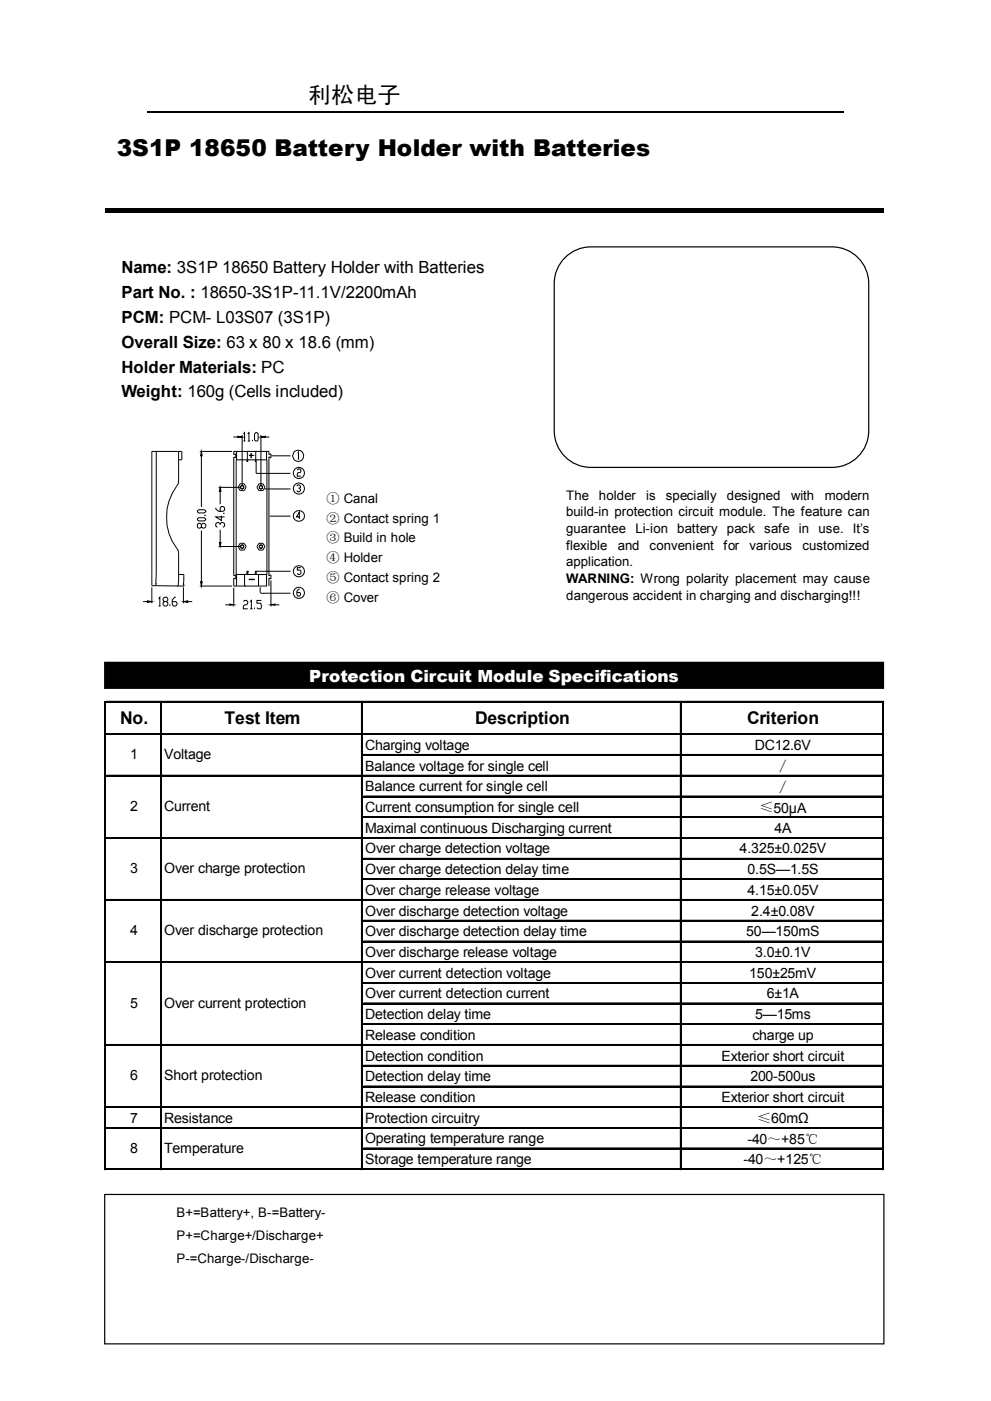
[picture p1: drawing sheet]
<svg xmlns="http://www.w3.org/2000/svg" width="210mm" height="297mm" viewBox="0 0 210 297" stroke-linecap="round" stroke-linejoin="round" font-family="sans-serif">
<defs><g id="words">
<g font-size="4.9">
<text x="65.3" y="21.8">利松电子</text>
<text x="24.7" y="33">3S1P 18650 Battery Holder with Batteries</text>
</g>
<g font-size="3.7">
<text x="25.5" y="153.5">No.</text>
<text x="47.6" y="153.5">Test Item</text>
<text x="100.7" y="153.5">Description</text>
<text x="158.3" y="153.5">Criterion</text>
</g>
<g font-size="3.6">
<text x="25.7" y="57.8">Name: 3S1P 18650 Battery Holder with Batteries</text>
<text x="25.7" y="63.1">Part No. : 18650-3S1P-11.1V/2200mAh</text>
<text x="25.7" y="68.4">PCM: PCM- L03S07 (3S1P)</text>
<text x="25.7" y="73.7">Overall Size: 63 x 80 x 18.6 (mm)</text>
<text x="25.7" y="79">Holder Materials: PC</text>
<text x="25.7" y="84.2">Weight: 160g (Cells included)</text>
</g>
<text font-size="3.6" fill="#fff" x="65.5" y="144.5">Protection Circuit Module Specifications</text>
<g font-size="3">
<text x="27.6" y="160.9">1</text>
<text x="34.8" y="160.9">Voltage</text>
<text x="77.4" y="158.9">Charging voltage</text>
<text x="159.9" y="158.9">DC12.6V</text>
<text x="77.4" y="163.3">Balance voltage for single cell</text>
<text x="77.4" y="167.7">Balance current for single cell</text>
<text x="164.4" y="163.5">∕</text>
<text x="164.4" y="167.9">∕</text>
<text x="27.6" y="171.9">2</text>
<text x="34.8" y="171.9">Current</text>
<text x="77.4" y="172.1">Current consumption for single cell</text>
<text x="161" y="172.1">≤50μA</text>
<text x="77.4" y="176.4">Maximal continuous Discharging current</text>
<text x="164.1" y="176.4">4A</text>
<text x="27.6" y="185.1">3</text>
<text x="34.8" y="185.1">Over charge protection</text>
<text x="77.4" y="180.8">Over charge detection voltage</text>
<text x="77.4" y="185.2">Over charge detection delay time</text>
<text x="156.7" y="180.8">4.325±0.025V</text>
<text x="158.4" y="185.2">0.5S—1.5S</text>
<text x="77.4" y="189.7">Over charge release voltage</text>
<text x="158.4" y="189.7">4.15±0.05V</text>
<text x="77.4" y="194.1">Over discharge detection voltage</text>
<text x="159.2" y="194.1">2.4±0.08V</text>
<text x="27.6" y="198.2">4</text>
<text x="34.8" y="198.2">Over discharge protection</text>
<text x="77.4" y="198.5">Over discharge detection delay time</text>
<text x="77.4" y="202.8">Over discharge release voltage</text>
<text x="158.1" y="198.5">50—150mS</text>
<text x="160" y="202.8">3.0±0.1V</text>
<text x="77.4" y="207.2">Over current detection voltage</text>
<text x="158.7" y="207.2">150±25mV</text>
<text x="27.6" y="213.6">5</text>
<text x="34.8" y="213.6">Over current protection</text>
<text x="77.4" y="211.6">Over current detection current</text>
<text x="77.4" y="216">Detection delay time</text>
<text x="160" y="216">5—15ms</text>
<text x="162.5" y="211.6">6±1A</text>
<text x="77.4" y="220.4">Release condition</text>
<text x="159.4" y="220.4">charge up</text>
<text x="77.4" y="224.8">Detection condition</text>
<text x="152.9" y="224.8">Exterior short circuit</text>
<text x="27.6" y="228.9">6</text>
<text x="34.8" y="228.9">Short protection</text>
<text x="77.4" y="229.2">Detection delay time</text>
<text x="77.4" y="233.5">Release condition</text>
<text x="152.9" y="233.5">Exterior short circuit</text>
<text x="159" y="229.2">200-500us</text>
<text x="27.6" y="237.9">7</text>
<text x="34.8" y="237.9">Resistance</text>
<text x="77.4" y="237.9">Protection circuitry</text>
<text x="160.4" y="238">≤60mΩ</text>
<text x="27.6" y="244.3">8</text>
<text x="34.8" y="244.3">Temperature</text>
<text x="77.4" y="242.3">Operating temperature range</text>
<text x="158.4" y="242.5">-40～+85℃</text>
<text x="77.4" y="246.7">Storage temperature range</text>
<text x="157.6" y="246.8">-40～+125℃</text>
</g>
<g font-size="2.8">
<text x="69.2" y="106.5">① Canal</text>
<text x="120" y="105.9">The</text>
<text x="126.9" y="105.9">holder</text>
<text x="136.9" y="105.9">is</text>
<text x="141.1" y="105.9">specially</text>
<text x="154" y="105.9">designed</text>
<text x="167.6" y="105.9">with</text>
<text x="174.8" y="105.9">modern</text>
<text x="69.2" y="110.7">② Contact spring 1</text>
<text x="120" y="109.4">build-in protection circuit module. The feature can</text>
<text x="120" y="112.9">guarantee</text>
<text x="134.6" y="112.9">Li-ion</text>
<text x="143.5" y="112.9">battery pack safe in</text>
<text x="173.4" y="112.9">use. It’s</text>
<text x="69.2" y="115">③ Build in hole</text>
<text x="69.2" y="119.2">④ Holder</text>
<text x="120" y="116.5">flexible</text>
<text x="120" y="120">application.</text>
<text x="130.9" y="116.5">and</text>
<text x="137.6" y="116.5">convenient</text>
<text x="153.3" y="116.5">for</text>
<text x="158.8" y="116.5">various</text>
<text x="170" y="116.5">customized</text>
<text x="69.2" y="123.4">⑤ Contact spring 2</text>
<text x="120" y="123.5">WARNING: Wrong polarity placement may cause</text>
<text x="69.2" y="127.7">⑥ Cover</text>
<text x="120" y="127.1">dangerous accident in charging and discharging!!!</text>
<text x="37.4" y="257.9">B+=Battery+, B-=Battery-</text>
<text x="37.4" y="262.8">P+=Charge+/Discharge+</text>
<text x="37.4" y="267.7">P-=Charge-/Discharge-</text>
</g>
</g></defs>
<path d="M31.2 23.7h147.6" fill="none" stroke="#000" stroke-width=".25"/>
<path d="M119.7 54.6a7.8 7.8 0 0 1 5.5-2.3h51.1a7.8 7.8 0 0 1 7.8 7.8v31.2a7.8 7.8 0 0 1-7.8 7.8h-51.1a7.8 7.8 0 0 1-7.8-7.8v-31.2a7.8 7.8 0 0 1 2.3-5.5z" fill-rule="evenodd" fill="#fff"/>
<path d="M119.7 54.6a7.8 7.8 0 0 1 5.5-2.3h51.1a7.8 7.8 0 0 1 7.8 7.8v31.2a7.8 7.8 0 0 1-7.8 7.8h-51.1a7.8 7.8 0 0 1-7.8-7.8v-31.2a7.8 7.8 0 0 1 2.3-5.5zM22.2 140.4h165v5.5h-165zM22.2 253.2h165.1v31.6h-165.1z" fill="none" stroke="#000" stroke-width=".25"/>
<path d="M22.2 44h165v1h-165zM22.2 140.4h165v5.5h-165z" fill="#000"/>
<g fill="none" stroke="#000" stroke-width=".21">
<path d="M33.1 95.7l-.1 28M37.8 95.7v6.8a11.4 11.4 0 0 0 0 14.2v6.2v1.2l-.2 .1M37.8 97.5h.7v-1.8h-6.3v28.4l6.7 .1v-.2M42.3 95.7h6.9M42.7 95.7l.1 .9h-.3zM42.7 96.6v10.8M49.4 92.6h1M50 97.5h6.6v24.3h-6.6zM50.1 95.7v1.8M50.4 92.5l.9 .1-.9 .1zM51.3 92.2v10.7M51.6 91.9l.2-.2v1.8"/>
<path d="M51.6 93.5h.4M52.3 97.5v.3h.2v-.3M52.4 95.7v1.8M52.5 91.9l.2-.2v1.8M52.5 93.5h.5M52.7 96.5h.1M52.7 96.5h1M53.2 96.1l.1 .9zM53.5 93.2v.3M53.7 96.5h.1M53.9 91.9l.3-.2h.2l.3 .2v1.3l-.3 .3h-.2l-.3-.3zM54.1 97.5v.3h.2v-.3"/>
<path d="M54.2 95.7v1.8M54.3 97.8v2.5h7.3M55.3 92.6l.9-.1v.2zM55.3 92.2v10.7M56.2 92.6h.9M56.5 95.7v1.8M57 96.9l.4 .1v-.8l-.4 .2v-.7h-7.5v.7l.5-.2v.8l-.5-.1v25.1l.5-.2v.9l-.5-.2v1.7h7.1M57 96.8v25.3M57.5 96.6h4.1M63 99.7l.2-.3h.4l.2 .3-.2 .5h-.4l-.2 .2v.5h.8M63.1 96.1l.1-.3v1.5M63.1 97.3h.3"/>
<path d="M41.8 110l.3-.3h1.2l.3 .5-.3 .2h-1.2zM41.8 108.3l.3-.3h1.2l.3 .5-.3 .2h-1.2zM42.7 111.2l.3-.3 .6 .3v.5l-.3 .2-.6-.2v-.5l-.3-.3h-.3l-.3 .3v.5l.3 .2h.3l.3-.2M42.7 112.4v10.9M43.3 109.2h.3M45.7 107.6v.3l.6 .5h.9l.4-.3v-.5l-.4-.2h-.3l-.2 .2v.8M46.3 115.8h4.7M46.3 103.3h4.7M46.5 115h.3l-.1 .8zM46.7 103.3l.1 .8h-.3zM46.7 111.3v-.3l-.4-.3-.6 .3v.5l.4 .3M46.7 111l.2-.3h.3l.4 .3v.5l-.4 .3"/>
<path d="M46.7 104.1v2.7M46.7 112.3v2.7M46.9 109.3v1l-1.2-.7h1.9M47.2 108.8h.4M50.9 102.5h.8l.5 .8-.5 .7h-.8l-.4-.7zM50.9 115.1h.8l.5 .7-.5 .8h-.8l-.4-.8zM51.1 103l.2-.1 .3 .1v.5h-.5zM51.1 115.6h.5v.5l-.3 .1-.2-.1zM54.9 102.5h.8l.4 .8-.4 .7h-.8l-.5-.7zM54.9 115.1h.8l.4 .7-.4 .8h-.8l-.5-.8zM55 103l.3-.1 .2 .1v.5h-.5zM55 115.6h.5v.5l-.2 .1-.3-.1z"/>
<path d="M56 103.6h5.6M57.1 109.4h4.5M62.9 103l.2-.2h.3l.3 .2v.3l-.5 .2M63.4 103.5l.3 .2v.3l-.3 .2h-.3l-.2-.2M63.6 109.6h-.8l.6-1.1v1.5M30.3 127.5h.9M31.2 127.3l1 .2-1 .2zM32.2 124.5v3.3M33 123.7h.1M33 123.7v.4M33.6 126.9l.3-.3v1.8M33.6 128.4h.4"/>
<path d="M34.8 127.5l-.3-.3 .3-.6h.5l.3 .3-.3 .6h-.5l-.3 .3v.3l.3 .3h.5l.3-.3v-.3l-.3-.3M36 128.1v.3M37.3 126.6h-.3l-.5 .6v.9l.2 .3h.6l.2-.3v-.3l-.2-.3h-.8M37.8 121.8h1.1v2.2M38.9 127.5l.9-.2v.4zM38.9 124h.1M38.9 122.7h.1M38.9 124.5v3.3M39.8 127.5h.9M42.3 124.2h6.9M42.5 123.3h.3l-.1 .9zM47.8 128.2h.9"/>
<path d="M48.7 128l.8 .2-.8 .1zM49.5 124.5v4M50.1 121.8v2.4M51.6 127.5l.2-.2h.4l.3 .2v.3l-.3 .4h-.4l-.2 .2v.6h.9M51.8 124.2h.1M51.8 121.8v2.4M52.5 121.2h.1M52.5 121.2l-.2-.1v.7M52.5 121.2v.6M52.7 122.8l1.2 .1zM53 127.5l.3-.2v1.7M53 129h.5"/>
<path d="M53.9 128.8v.2M54.1 121.8v-.7h.2v.7M54.3 121.1h7.3M54.8 121.8v2.4M55.1 124.5v1.1l.2 .1h6.3M55.4 127.3h-1v.5h.8l.2 .4v.6l-.2 .2h-.5l-.3-.2M56.5 121.8v2.4M57 122l.4-.2v.9l-.4-.2v1.7M57.4 128.2l.9-.2v.3zM57.4 123v5.5M58.3 128.2h.9M63.5 124.9h-.3l-.3 .4v.8l.2 .2h.4l.2-.2-.2-.5h-.6"/>
<path d="M63.8 120.3h-.8v.5h.5l.3 .2v.5l-.3 .3h-.3l-.2-.3M22.2 148.6v99.4M22.6 148.6h164.7M22.6 155.5h164.7M34.1 149v99M76.6 149v99M77 159.9h110.3M144.1 149v99M187 149v99M22.6 164.3h164.7M22.6 177.5h164.7M77 168.7h110.3"/>
<path d="M77 173.1h110.3M22.6 190.6h164.7M77 181.9h110.3M77 186.2h110.3M77 195h110.3M77 199.4h110.3M22.6 203.8h164.7M77 208.2h110.3M77 212.6h110.3M77 217h110.3M22.6 221.4h164.7M22.6 234.6h164.7"/>
<path d="M22.6 239h164.7M77 225.8h110.3M77 230.2h110.3M22.6 247.7h164.7M77 243.3h110.3"/>
<circle cx="63.2" cy="96.6" r="1.19"/>
<circle cx="63.3" cy="103.6" r="1.19"/>
<circle cx="63.3" cy="100.3" r="1.19"/>
<circle cx="63.3" cy="109.4" r="1.17"/>
<circle cx="63.3" cy="125.7" r="1.19"/>
<circle cx="63.3" cy="121.1" r="1.19"/>
</g>
<path d="M42.7 95.7l.1 .9h-.3zM50.4 92.5l.9 .1-.9 .1zM55.3 92.6l.9-.1v.2zM46.5 115h.3l-.1 .8zM46.7 103.3l.1 .8h-.3zM31.2 127.3l1 .2-1 .2zM38.9 127.5l.9-.2v.4zM42.5 123.3h.3l-.1 .9zM48.7 128l.8 .2-.8 .1zM57.4 128.2l.9-.2v.3z" fill="#000"/>
<g fill="none" stroke="#000" stroke-width=".34">
<path d="M22.4 148.6v99.4M22.5 148.8h164.8M34.2 148.9v99.1M187.1 148.9v99.1M22.5 164.4h164.8M22.5 177.6h164.8M77 168.8h110.3M77 173.2h110.3M22.5 190.8h164.8M77 182h110.3M77 195.2h110.3M77 199.6h110.3"/>
<path d="M22.5 204h164.8M77 208.4h110.3M22.5 221.5h164.8M22.5 234.7h164.8M22.5 239.1h164.8M77 225.9h110.3M77 230.3h110.3M22.5 247.8h164.8"/>
</g>
<path d="M22.5 155.7h164.8M76.8 148.9v99.1M144.3 148.9v99.1M77 160.1h110.3M77 186.4h110.3M77 212.7h110.3M77 217.1h110.3M77 243.5h110.3" fill="none" stroke="#000" stroke-width=".42"/>
<use href="#words"/>
</svg>
